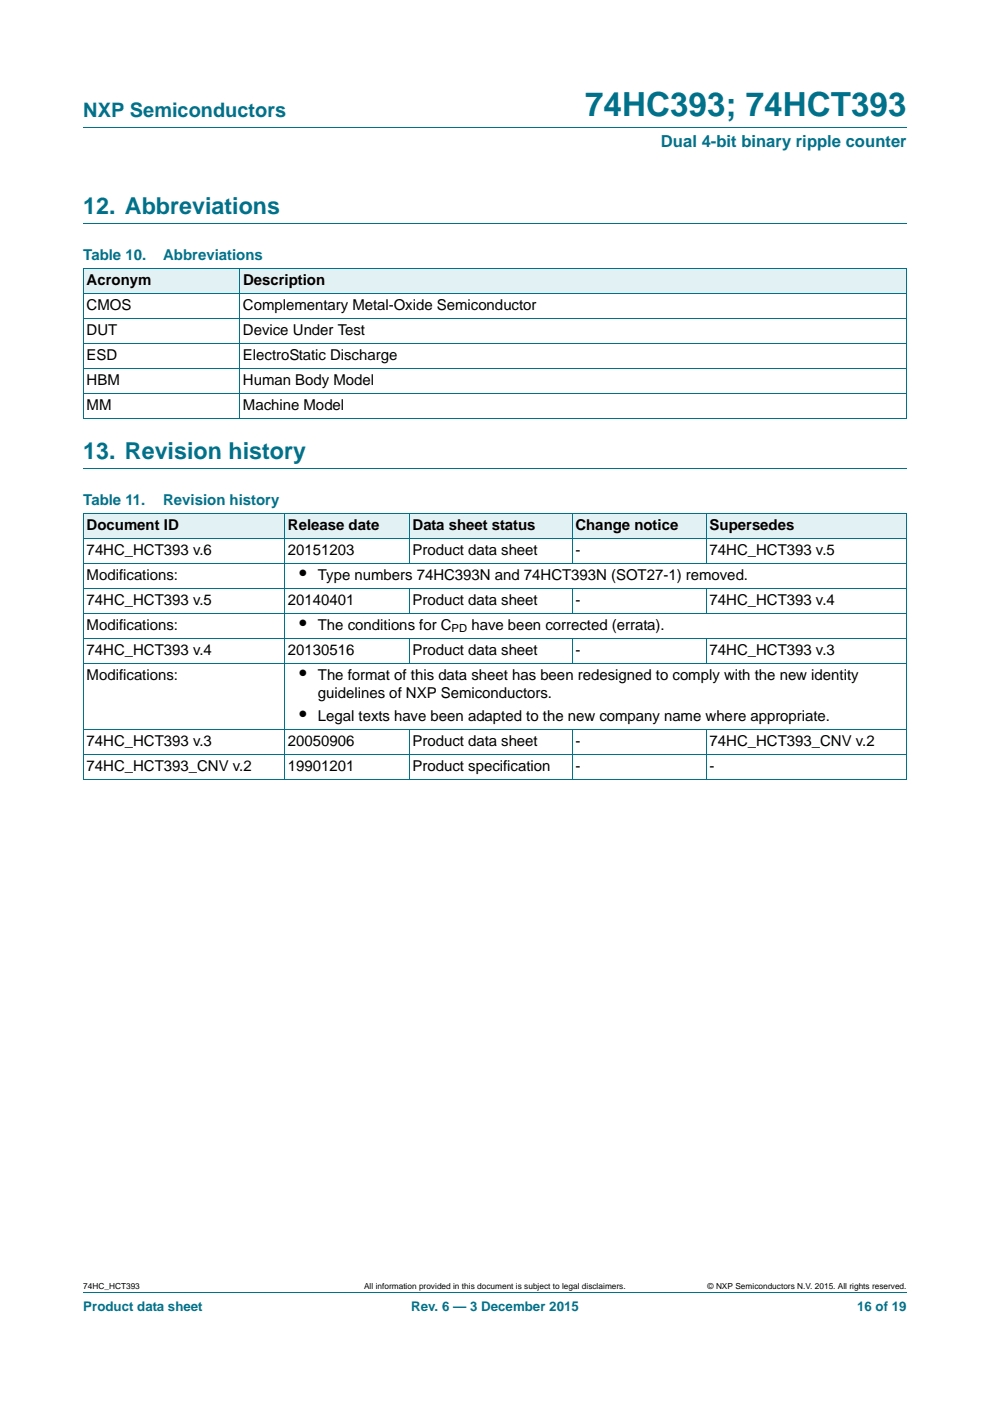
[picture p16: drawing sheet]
<svg xmlns="http://www.w3.org/2000/svg" width="210mm" height="297mm" viewBox="0 0 210 297" stroke-linecap="round" stroke-linejoin="round" font-family="sans-serif">
<defs><g id="words">
<text font-size="7" fill="#00718a" x="124.1" y="24.6">74HC393; 74HCT393</text>
<g font-size="4.9" fill="#00718a">
<text x="17.7" y="45.4">12. Abbreviations</text>
<text x="17.7" y="97.3">13. Revision history</text>
</g>
<text font-size="4.2" fill="#00718a" x="17.7" y="24.9">NXP Semiconductors</text>
<g font-size="4.2">
<text x="63.5" y="122.9">•</text>
<text x="63.5" y="133.5">•</text>
<text x="63.5" y="144.1">•</text>
<text x="63.5" y="152.9">•</text>
</g>
<text font-size="3.5" fill="#00718a" x="140.2" y="31.1">Dual 4-bit binary ripple counter</text>
<g font-size="3.2" fill="#00718a">
<text x="17.7" y="55.2">Table 10.</text>
<text x="34.6" y="55.2">Abbreviations</text>
<text x="17.7" y="107.1">Table 11.</text>
<text x="34.6" y="107.1">Revision history</text>
</g>
<g font-size="3.2">
<text x="18.4" y="65.8">CMOS</text>
<text x="18.4" y="60.5">Acronym</text>
<text x="51.5" y="65.8">Complementary Metal-Oxide Semiconductor</text>
<text x="51.5" y="60.5">Description</text>
<text x="18.4" y="71.1">DUT</text>
<text x="51.5" y="71.1">Device Under Test</text>
<text x="18.4" y="76.4">ESD</text>
<text x="51.5" y="76.4">ElectroStatic Discharge</text>
<text x="18.4" y="81.7">HBM</text>
<text x="51.5" y="81.7">Human Body Model</text>
<text x="18.4" y="87">MM</text>
<text x="51.5" y="87">Machine Model</text>
<text x="18.4" y="112.4">Document ID</text>
<text x="61.1" y="112.4">Release date</text>
<text x="87.5" y="112.4">Data sheet status</text>
<text x="122" y="112.4">Change notice</text>
<text x="150.5" y="112.4">Supersedes</text>
<text x="18.4" y="117.6">74HC_HCT393 v.6</text>
<text x="61.1" y="117.6">20151203</text>
<text x="87.5" y="117.6">Product data sheet</text>
<text x="122" y="117.6">-</text>
<text x="150.5" y="117.6">74HC_HCT393 v.5</text>
<text x="18.4" y="122.9">Modifications:</text>
<text x="67.4" y="122.9">Type numbers 74HC393N and 74HCT393N (SOT27-1) removed.</text>
<text x="18.4" y="128.2">74HC_HCT393 v.5</text>
<text x="61.1" y="128.2">20140401</text>
<text x="87.5" y="128.2">Product data sheet</text>
<text x="122" y="128.2">-</text>
<text x="150.5" y="128.2">74HC_HCT393 v.4</text>
<text x="18.4" y="133.5">Modifications:</text>
<text x="67.4" y="133.5">The conditions for C</text>
<text x="100" y="133.5">have been corrected (errata).</text>
<text x="18.4" y="138.8">74HC_HCT393 v.4</text>
<text x="61.1" y="138.8">20130516</text>
<text x="87.5" y="138.8">Product data sheet</text>
<text x="122" y="138.8">-</text>
<text x="150.5" y="138.8">74HC_HCT393 v.3</text>
<text x="18.4" y="144.1">Modifications:</text>
<text x="67.4" y="144.1">The format of this data sheet has been redesigned to comply with the new identity</text>
<text x="67.4" y="148">guidelines of NXP Semiconductors.</text>
<text x="67.4" y="152.9">Legal texts have been adapted to the new company name where appropriate.</text>
<text x="18.4" y="158.2">74HC_HCT393 v.3</text>
<text x="61.1" y="158.2">20050906</text>
<text x="87.5" y="158.2">Product data sheet</text>
<text x="122" y="158.2">-</text>
<text x="150.5" y="158.2">74HC_HCT393_CNV v.2</text>
<text x="18.4" y="163.5">74HC_HCT393_CNV v.2</text>
<text x="61.1" y="163.5">19901201</text>
<text x="87.5" y="163.5">Product specification</text>
<text x="122" y="163.5">-</text>
<text x="150.5" y="163.5">-</text>
</g>
<g font-size="2.8" fill="#00718a">
<text x="17.7" y="277.9">Product data sheet</text>
<text x="87.2" y="277.9">Rev. 6 — 3 December 2015</text>
<text x="181.8" y="277.9">16 of 19</text>
</g>
<text font-size="2.4" x="95.8" y="134.1">PD</text>
<g font-size="1.8">
<text x="17.7" y="273.3">74HC_HCT393</text>
<text x="77.2" y="273.3">All information provided in this document is subject to legal disclaimers.</text>
<text x="150.1" y="273.3">© NXP Semiconductors N.V. 2015. All rights reserved.</text>
</g>
</g></defs>
<path d="M17.7 27h174.6M17.7 47.4h174.6M17.7 99.3h174.6M17.7 273.9h174.6" fill="none" stroke="#00718a" stroke-width=".21"/>
<g fill="#e2f1f4">
<path d="M17.7 57h33.1v5.3h-33.1z"/>
<path d="M50.8 57h141.5v5.3h-141.5z"/>
<path d="M17.7 108.8h42.7v5.3h-42.7z"/>
<path d="M60.4 108.8h26.4v5.3h-26.4z"/>
<path d="M86.8 108.8h34.5v5.3h-34.5z"/>
<path d="M121.3 108.8h28.5v5.3h-28.5z"/>
<path d="M149.8 108.8h42.5v5.3h-42.5z"/>
</g>
<g fill="none" stroke="#00718a" stroke-width=".21">
<path d="M17.6 57h174.7M17.7 57v31.7M50.8 56.9v31.9M192.3 57v31.7h-174.7M17.6 62.3h174.7M17.6 67.6h174.7M17.6 72.8h174.7M17.6 78.1h174.7M17.6 83.4h174.7M17.6 108.8h174.7M17.6 114.1h174.7M17.6 119.4h174.7"/>
<path d="M17.7 108.9v56.3M60.4 108.8v56.5M86.8 108.8v10.6M121.4 108.8v10.6M149.8 108.8v10.6M192.3 108.9v56.3M17.6 124.7h174.7M17.6 130h174.7M17.6 135.3h174.7M86.8 124.7v5.3M86.8 135.3v5.3M121.4 124.7v5.3"/>
<path d="M121.4 135.3v5.3M149.8 124.7v5.3M149.8 135.3v5.3M17.6 140.6h174.7M17.6 154.7h174.7M17.6 160h174.7M86.8 154.7v10.6M121.4 154.7v10.6M149.8 154.7v10.6M17.6 165.3h174.7"/>
</g>
<use href="#words"/>
</svg>
